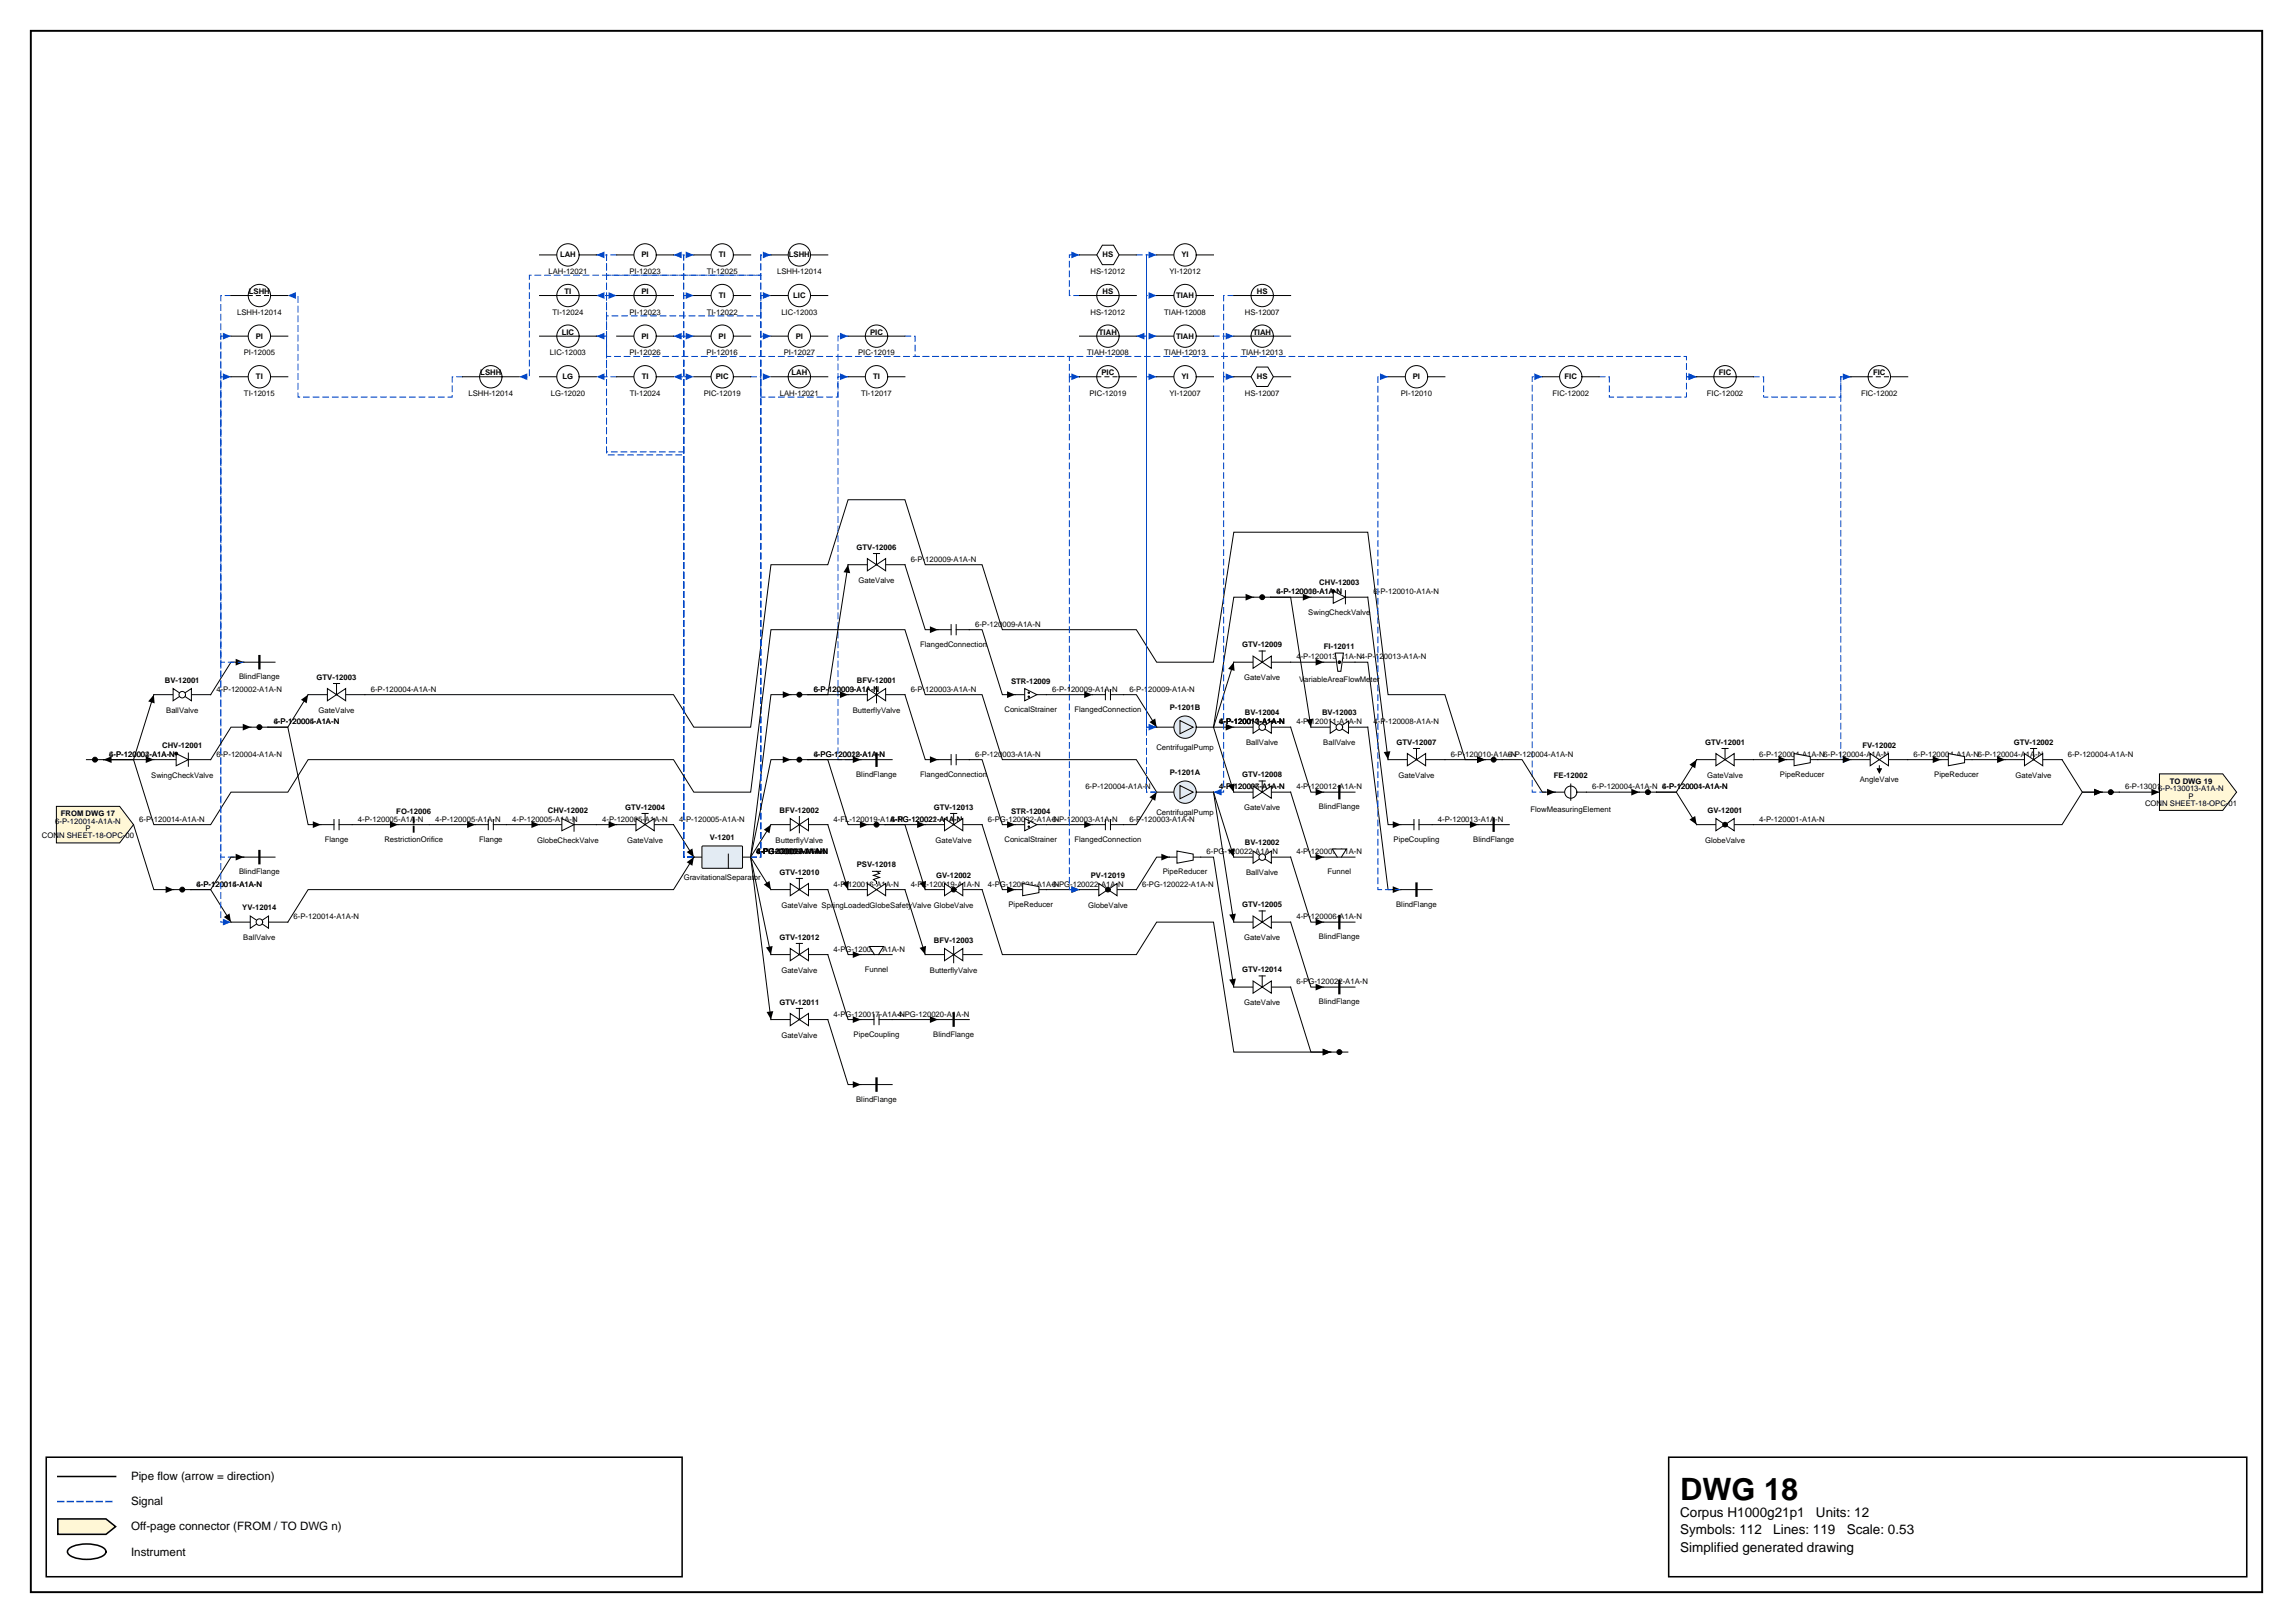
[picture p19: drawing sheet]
<svg xmlns="http://www.w3.org/2000/svg" width="420mm" height="297mm" viewBox="0 0 420 297" stroke-linecap="round" stroke-linejoin="round" font-family="sans-serif">
<defs><g id="words">
<text font-size="5.6" x="307.6" y="274.5">DWG 18</text>
<g font-size="2.5">
<text x="307.6" y="277.6">Corpus H1000g21p1</text>
<text x="307.6" y="280.8">Symbols: 112</text>
<text x="324.6" y="280.8">Lines: 119</text>
<text x="332.5" y="277.6">Units: 12</text>
<text x="338.1" y="280.8">Scale: 0.53</text>
<text x="307.6" y="284">Simplified generated drawing</text>
</g>
<g font-size="2.1">
<text x="24" y="270.9">Pipe flow (arrow = direction)</text>
<text x="24" y="275.5">Signal</text>
<text x="24" y="280.1">Off-page connector (FROM / TO DWG n)</text>
<text x="24" y="284.7">Instrument</text>
</g>
<g font-size="1.4">
<text x="102.5" y="47.1">LAH</text>
<text x="117.4" y="47.1">PI</text>
<text x="131.6" y="47.1">TI</text>
<text x="144.4" y="47.1">LSHH</text>
<text x="201.9" y="47.1">HS</text>
<text x="216.3" y="47.1">YI</text>
<text x="45.6" y="53.8">LSHH</text>
<text x="100.4" y="50.2">LAH-12021</text>
<text x="103.4" y="53.8">TI</text>
<text x="115.2" y="50.2">PI-12023</text>
<text x="117.4" y="53.8">PI</text>
<text x="129.4" y="50.2">TI-12025</text>
<text x="142.3" y="50.2">LSHH-12014</text>
<text x="199.7" y="50.2">HS-12012</text>
<text x="201.9" y="53.8">HS</text>
<text x="214.1" y="50.2">YI-12012</text>
<text x="230.1" y="53.8">HS</text>
<text x="43.4" y="57.6">LSHH-12014</text>
<text x="101.2" y="57.6">TI-12024</text>
<text x="115.2" y="57.6">PI-12023</text>
<text x="129.4" y="57.6">TI-12022</text>
<text x="131.6" y="54.5">TI</text>
<text x="143.1" y="57.6">LIC-12003</text>
<text x="145.2" y="54.5">LIC</text>
<text x="199.7" y="57.6">HS-12012</text>
<text x="213.2" y="57.6">TIAH-12008</text>
<text x="215.3" y="54.5">TIAH</text>
<text x="227.9" y="57.6">HS-12007</text>
<text x="44.6" y="65">PI-12005</text>
<text x="46.8" y="62">PI</text>
<text x="100.7" y="65">LIC-12003</text>
<text x="102.8" y="61.2">LIC</text>
<text x="115.2" y="65">PI-12026</text>
<text x="117.4" y="62">PI</text>
<text x="129.4" y="65">PI-12016</text>
<text x="131.6" y="62">PI</text>
<text x="143.5" y="65">PI-12027</text>
<text x="145.7" y="62">PI</text>
<text x="157.1" y="65">PIC-12019</text>
<text x="159.3" y="61.2">PIC</text>
<text x="199" y="65">TIAH-12008</text>
<text x="201.2" y="61.2">TIAH</text>
<text x="213.2" y="65">TIAH-12013</text>
<text x="215.3" y="62">TIAH</text>
<text x="227.3" y="65">TIAH-12013</text>
<text x="229.4" y="61.2">TIAH</text>
<text x="46.9" y="69.4">TI</text>
<text x="87.9" y="68.7">LSHH</text>
<text x="103" y="69.4">LG</text>
<text x="117.5" y="69.4">TI</text>
<text x="131" y="69.4">PIC</text>
<text x="144.9" y="68.7">LAH</text>
<text x="159.8" y="69.4">TI</text>
<text x="201.7" y="68.7">PIC</text>
<text x="216.3" y="69.4">YI</text>
<text x="230.1" y="69.4">HS</text>
<text x="258.7" y="69.4">PI</text>
<text x="286.4" y="69.4">FIC</text>
<text x="314.7" y="68.7">FIC</text>
<text x="342.9" y="68.7">FIC</text>
<text x="44.7" y="72.5">TI-12015</text>
<text x="85.8" y="72.5">LSHH-12014</text>
<text x="100.8" y="72.5">LG-12020</text>
<text x="115.3" y="72.5">TI-12024</text>
<text x="128.9" y="72.5">PIC-12019</text>
<text x="142.8" y="72.5">LAH-12021</text>
<text x="157.6" y="72.5">TI-12017</text>
<text x="199.5" y="72.5">PIC-12019</text>
<text x="214.1" y="72.5">YI-12007</text>
<text x="227.9" y="72.5">HS-12007</text>
<text x="256.5" y="72.5">PI-12010</text>
<text x="284.2" y="72.5">FIC-12002</text>
<text x="312.5" y="72.5">FIC-12002</text>
<text x="340.7" y="72.5">FIC-12002</text>
<text x="156.8" y="100.6">GTV-12006</text>
<text x="157.2" y="106.6">GateValve</text>
<text x="166.7" y="102.8">6-P-120009-A1A-N</text>
<text x="241.5" y="107.1">CHV-12003</text>
<text x="233.7" y="108.8">6-P-120010-A1A-N</text>
<text x="233.7" y="108.8">4-P-120008-A1A-N</text>
<text x="239.5" y="112.6">SwingCheckValve</text>
<text x="251.5" y="108.8">6-P-120010-A1A-N</text>
<text x="168.5" y="118.4">FlangedConnection</text>
<text x="178.5" y="114.7">6-P-120009-A1A-N</text>
<text x="227.4" y="118.4">GTV-12009</text>
<text x="242.4" y="118.8">FI-12011</text>
<text x="30.2" y="124.9">BV-12001</text>
<text x="43.8" y="124.3">BlindFlange</text>
<text x="58" y="124.4">GTV-12003</text>
<text x="156.9" y="124.9">BFV-12001</text>
<text x="185.1" y="125.1">STR-12009</text>
<text x="227.8" y="124.5">GateValve</text>
<text x="237.3" y="120.7">4-P-120013-A1A-N4-P-120013-A1A-N</text>
<text x="237.8" y="124.9">VariableAreaFlowMeter</text>
<text x="30.4" y="130.4">BallValve</text>
<text x="39.6" y="126.6">4-P-120002-A1A-N</text>
<text x="58.3" y="130.4">GateValve</text>
<text x="67.9" y="126.6">6-P-120004-A1A-N</text>
<text x="149" y="126.6">6-P-120003-A1A-N</text>
<text x="149" y="126.6">6-P-120009-A1A-N</text>
<text x="156.1" y="130.4">ButterflyValve</text>
<text x="166.7" y="126.6">6-P-120003-A1A-N</text>
<text x="183.9" y="130.2">ConicalStrainer</text>
<text x="192.6" y="126.6">6-P-120009-A1A-N</text>
<text x="196.7" y="130.2">FlangedConnection</text>
<text x="206.8" y="126.6">6-P-120009-A1A-N</text>
<text x="214.2" y="130">P-1201B</text>
<text x="227.9" y="130.9">BV-12004</text>
<text x="242" y="130.9">BV-12003</text>
<text x="29.7" y="136.8">CHV-12001</text>
<text x="50.1" y="132.6">6-P-120004-A1A-N</text>
<text x="50.1" y="132.6">4-P-120005-A1A-N</text>
<text x="211.7" y="137.3">CentrifugalPump</text>
<text x="223.2" y="132.6">4-P-120011-A1A-N</text>
<text x="223.2" y="132.6">4-P-120012-A1A-N</text>
<text x="223.2" y="132.6">4-P-120013-A1A-N</text>
<text x="223.2" y="132.6">6-P-120010-A1A-N</text>
<text x="228.1" y="136.4">BallValve</text>
<text x="237.3" y="132.6">4-P-120011-A1A-N</text>
<text x="242.3" y="136.4">BallValve</text>
<text x="251.5" y="132.6">4-P-120008-A1A-N</text>
<text x="255.7" y="136.3">GTV-12007</text>
<text x="312.2" y="136.3">GTV-12001</text>
<text x="341" y="136.8">FV-12002</text>
<text x="368.7" y="136.3">GTV-12002</text>
<text x="20" y="138.5">4-P-120002-A1A-N</text>
<text x="20" y="138.5">6-P-120004-A1A-N</text>
<text x="27.7" y="142.3">SwingCheckValve</text>
<text x="39.6" y="138.5">6-P-120004-A1A-N</text>
<text x="149" y="138.5">4-PG-120018-A1A-N</text>
<text x="149" y="138.5">6-PG-120022-A1A-N</text>
<text x="156.7" y="142.1">BlindFlange</text>
<text x="168.5" y="142.1">FlangedConnection</text>
<text x="178.5" y="138.5">6-P-120003-A1A-N</text>
<text x="214.2" y="141.8">P-1201A</text>
<text x="227.4" y="142.2">GTV-12008</text>
<text x="256" y="142.3">GateValve</text>
<text x="265.6" y="138.5">6-P-120010-A1A-N</text>
<text x="276.1" y="138.5">6-P-120004-A1A-N</text>
<text x="284.5" y="142.4">FE-12002</text>
<text x="312.5" y="142.3">GateValve</text>
<text x="322.1" y="138.5">6-P-120004-A1A-N6-P-120004-A1A-N</text>
<text x="325.9" y="142.1">PipeReducer</text>
<text x="340.5" y="143.1">AngleValve</text>
<text x="350.3" y="138.5">6-P-120004-A1A-N6-P-120004-A1A-N</text>
<text x="354.1" y="142.1">PipeReducer</text>
<text x="369" y="142.3">GateValve</text>
<text x="378.6" y="138.5">6-P-120004-A1A-N</text>
<text x="397.3" y="143.5">TO DWG 19</text>
<text x="11.1" y="149.4">FROM DWG 17</text>
<text x="72.6" y="148.9">FO-12006</text>
<text x="100.3" y="148.7">CHV-12002</text>
<text x="114.5" y="148.2">GTV-12004</text>
<text x="142.7" y="148.7">BFV-12002</text>
<text x="170.9" y="148.2">GTV-12013</text>
<text x="185.1" y="148.9">STR-12004</text>
<text x="198.7" y="144.4">6-P-120004-A1A-N</text>
<text x="211.7" y="149.2">CentrifugalPump</text>
<text x="223.2" y="144.4">4-P-120006-A1A-N</text>
<text x="223.2" y="144.4">4-P-120007-A1A-N</text>
<text x="227.8" y="148.3">GateValve</text>
<text x="237.3" y="144.4">4-P-120012-A1A-N</text>
<text x="241.5" y="148.1">BlindFlange</text>
<text x="280.2" y="148.6">FlowMeasuringElement</text>
<text x="291.5" y="144.4">6-P-120004-A1A-N 6-P-120004-A1A-N</text>
<text x="304.3" y="144.4">4-P-120001-A1A-N</text>
<text x="312.6" y="148.7">GV-12001</text>
<text x="389.1" y="144.4">6-P-130013-A1A-N</text>
<text x="392.7" y="147.5">CONN SHEET-18-OPC-01</text>
<text x="395.1" y="144.8">6-P-130013-A1A-N</text>
<text x="400.7" y="146.1">P</text>
<text x="7.7" y="153.4">CONN SHEET-18-OPC-00</text>
<text x="10.1" y="150.7">6-P-120014-A1A-N</text>
<text x="15.6" y="152.1">P</text>
<text x="25.5" y="150.4">6-P-120014-A1A-N</text>
<text x="59.5" y="154">Flange</text>
<text x="65.5" y="150.4">4-P-120005-A1A-N</text>
<text x="70.4" y="154">RestrictionOrifice</text>
<text x="79.7" y="150.4">4-P-120005-A1A-N</text>
<text x="87.7" y="154">Flange</text>
<text x="93.8" y="150.4">4-P-120005-A1A-N</text>
<text x="98.3" y="154.2">GlobeCheckValve</text>
<text x="110.2" y="150.4">4-P-120005-A1A-N</text>
<text x="114.8" y="154.2">GateValve</text>
<text x="124.4" y="150.4">4-P-120005-A1A-N</text>
<text x="130" y="153.7">V-1201</text>
<text x="142" y="154.2">ButterflyValve</text>
<text x="152.6" y="150.4">4-FL-120019-A1A-N</text>
<text x="163.1" y="150.4">6-PG-120022-A1A-N</text>
<text x="163.1" y="150.4">4-PG-120021-A1A-N</text>
<text x="171.3" y="154.2">GateValve</text>
<text x="180.9" y="150.4">6-PG-120022-A1A-N</text>
<text x="183.9" y="154">ConicalStrainer</text>
<text x="192.6" y="150.4">6-P-120003-A1A-N</text>
<text x="196.7" y="154">FlangedConnection</text>
<text x="206.8" y="150.4">6-P-120003-A1A-N</text>
<text x="227.9" y="154.7">BV-12002</text>
<text x="255.1" y="154">PipeCoupling</text>
<text x="263.3" y="150.4">4-P-120013-A1A-N</text>
<text x="269.7" y="154">BlindFlange</text>
<text x="312.2" y="154.2">GlobeValve</text>
<text x="322.1" y="150.4">4-P-120001-A1A-N</text>
<text x="43.8" y="160">BlindFlange</text>
<text x="125.2" y="161.1">GravitationalSeparator</text>
<text x="138.5" y="156.3">4-PG-120017-A1A-N</text>
<text x="138.5" y="156.3">6-P-120003-A1A-N</text>
<text x="138.5" y="156.3">4-FL-120019-A1A-N</text>
<text x="138.5" y="156.3">4-P-120016-A1A-N</text>
<text x="138.5" y="156.3">4-PG-120020-A1A-N</text>
<text x="138.5" y="156.3">6-PG-120022-A1A-N</text>
<text x="142.7" y="160.1">GTV-12010</text>
<text x="156.9" y="158.8">PSV-12018</text>
<text x="171.4" y="160.6">GV-12002</text>
<text x="199.7" y="160.6">PV-12019</text>
<text x="212.9" y="160">PipeReducer</text>
<text x="220.9" y="156.3">6-PG-120022-A1A-N</text>
<text x="228.1" y="160.2">BallValve</text>
<text x="237.3" y="156.3">4-P-120007-A1A-N</text>
<text x="243.1" y="160">Funnel</text>
<text x="36" y="162.3">4-P-120015-A1A-N</text>
<text x="36" y="162.3">6-P-120014-A1A-N</text>
<text x="44.4" y="166.6">YV-12014</text>
<text x="143.1" y="166.1">GateValve SpringLoadedGlobeSafetyValve GlobeValve</text>
<text x="152.6" y="162.3">4-P-120016-A1A-N</text>
<text x="166.7" y="162.3">4-FL-120019-A1A-N</text>
<text x="180.9" y="162.3">4-PG-120021-A1A-N</text>
<text x="184.6" y="165.9">PipeReducer</text>
<text x="192.6" y="162.3">6-PG-120022-A1A-N</text>
<text x="199.2" y="166.1">GlobeValve</text>
<text x="209.1" y="162.3">6-PG-120022-A1A-N</text>
<text x="227.4" y="166">GTV-12005</text>
<text x="255.6" y="165.9">BlindFlange</text>
<text x="44.5" y="172.1">BallValve</text>
<text x="53.8" y="168.2">6-P-120014-A1A-N</text>
<text x="142.7" y="172">GTV-12012</text>
<text x="171" y="172.5">BFV-12003</text>
<text x="227.8" y="172.1">GateValve</text>
<text x="237.3" y="168.2">4-P-120006-A1A-N</text>
<text x="241.5" y="171.9">BlindFlange</text>
<text x="143.1" y="178">GateValve</text>
<text x="152.6" y="174.2">4-PG-120020-A1A-N</text>
<text x="158.3" y="177.8">Funnel</text>
<text x="170.2" y="178">ButterflyValve</text>
<text x="227.4" y="177.9">GTV-12014</text>
<text x="142.7" y="183.8">GTV-12011</text>
<text x="227.8" y="184">GateValve</text>
<text x="237.3" y="180.1">6-PG-120022-A1A-N</text>
<text x="241.5" y="183.8">BlindFlange</text>
<text x="143.1" y="189.9">GateValve</text>
<text x="152.6" y="186.1">4-PG-120017-A1A-N</text>
<text x="156.3" y="189.7">PipeCoupling</text>
<text x="164.4" y="186.1">4-PG-120020-A1A-N</text>
<text x="170.9" y="189.7">BlindFlange</text>
<text x="156.7" y="201.6">BlindFlange</text>
</g>
</g></defs>
<path d="M5.6 5.6h408.6v285.8h-408.6z" fill="none" stroke="#000" stroke-width=".35"/>
<path d="M8.5 266.7h116.4v21.9h-116.4zM10.6 270.2h10.6M305.5 266.7h105.8v21.9h-105.8z" fill="none" stroke="#000" stroke-width=".28"/>
<path d="M10.6 274.8h10.6" fill="none" stroke="#0046c8" stroke-width=".28" stroke-dasharray="1.1 .7"/>
<path d="M10.6 278h8.8l1.8 1.4-1.8 1.4h-8.8z" fill="#fff7d6" stroke="#000" stroke-width=".28"/>
<path d="M12.7 283.4a6.7 6.7 0 0 1 6.3 0 .72 .72 0 0 1 0 1.2 6.7 6.7 0 0 1-6.3 0 .72 .72 0 0 1 0-1.2z" fill="none" stroke="#000" stroke-width=".28"/>
<path d="M338.9 69h-1.9v70h1.9" fill="none" stroke="#0046c8" stroke-width=".18" stroke-dasharray="1.1 .7"/>
<path d="M337.4 138.4l1.5 .6-1.5 .6z" fill="#0046c8"/>
<path d="M28.2 127.1l-3.8 11.9h-5.5h9.3M56.4 127.1l-3.7 6h-3.6h3.6l3.7 17.8h2.4M248.1 121.2h2.3l3.7 29.7h2.4M219.8 156.9h2.4l3.7 23.8M262.2 150.9h8.4" fill="none" stroke="#000" stroke-width=".18"/>
<path d="M28.2 127.1l.1 1.6-1.2-.3zM26.7 138.4l1.5 .6-1.5 .6zM55.1 128.1l1.3-1-.3 1.6zM57.3 150.3l1.5 .6-1.5 .6zM255 150.3l1.5 .6-1.5 .6zM269.1 150.3l1.5 .6-1.5 .6zM225 179.3l1.3-.2-.4 1.6z" fill="#000"/>
<path d="M211.8 133.1h-1.9v-71.6h1.9" fill="none" stroke="#0046c8" stroke-width=".18" stroke-dasharray="1.1 .7"/>
<path d="M210.3 60.9l1.5 .6-1.5 .6z" fill="#0046c8"/>
<path d="M211.8 133.1h-1.9v-86.4h1.9" fill="none" stroke="#0046c8" stroke-width=".18" stroke-dasharray="1.1 .7"/>
<path d="M210.3 46l1.5 .7-1.5 .6z" fill="#0046c8"/>
<path d="M229.5 109.3h-3.6l-3.7 23.8M222.2 133.1h3.7M222.2 133.1l3.7 11.9M225.9 121.2l-3.7 11.9M78.6 150.9h8.4" fill="none" stroke="#000" stroke-width=".18"/>
<path d="M228 108.7l1.5 .6-1.5 .6zM224.4 132.5l1.5 .6-1.5 .6zM225.9 121.2l.1 1.6-1.1-.4zM85.5 150.3l1.5 .6-1.5 .6zM224.9 143.7l1.1-.3-.1 1.6z" fill="#000"/>
<path d="M222.2 61.5h3.7" fill="none" stroke="#0046c8" stroke-width=".18" stroke-dasharray="1.1 .7"/>
<path d="M224.4 60.9l1.5 .6-1.5 .6z" fill="#0046c8"/>
<path d="M250.4 109.3l3.7 29.7M66.8 127.1h56.5l3.7 6h10.4l3.7-29.7h10.5l3.7-11.9h10.4l3.7 11.9h10.4l3.7 11.8h24.5l3.8 6h10.4l3.7-23.8h24.5l3.7 29.7h10.4l3.8 11.9h3.6M361.1 139h6M109.2 150.9h3.7M179.8 150.9l3.7 11.9h2.4M191.6 162.8h6M151.6 186.6l3.7 11.9h2.3" fill="none" stroke="#000" stroke-width=".18"/>
<path d="M253.3 137.6l1.3-.1-.5 1.5zM270.4 138.4l1.5 .6-1.5 .6zM365.6 138.4l1.5 .6-1.5 .6zM111.4 150.3l1.5 .6-1.5 .6zM184.4 162.2l1.5 .6-1.5 .6zM196.2 162.2l1.4 .6-1.4 .6zM156.1 197.9l1.5 .6-1.5 .6z" fill="#000"/>
<path d="M284.7 145h-4.2v-76h1.9" fill="none" stroke="#0046c8" stroke-width=".18" stroke-dasharray="1.1 .7"/>
<path d="M280.9 68.3l1.5 .7-1.5 .6z" fill="#0046c8"/>
<path d="M44.6 121.2h-2.3l-3.7 5.9M290.4 145h9.7" fill="none" stroke="#000" stroke-width=".18"/>
<path d="M43.1 120.6l1.5 .6-1.5 .6zM298.7 144.4l1.4 .6-1.4 .6z" fill="#000"/>
<path d="M157.6 139h-4.2v-70h1.9" fill="none" stroke="#0046c8" stroke-width=".18" stroke-dasharray="1.1 .7"/>
<path d="M153.8 68.3l1.5 .7-1.5 .6z" fill="#0046c8"/>
<path d="M205.7 127.1h2.3l3.8 6" fill="none" stroke="#000" stroke-width=".18"/>
<path d="M210.5 132.2l1-.7 .3 1.6z" fill="#000"/>
<path d="M137.4 69h1.9v3.7h14.1v-11.2h1.9" fill="none" stroke="#0046c8" stroke-width=".18" stroke-dasharray="1.1 .7"/>
<path d="M153.8 60.9l1.5 .6-1.5 .6z" fill="#0046c8"/>
<path d="M165.7 127.1l3.7 11.9h2.3M250.4 133.1l3.7 29.7h2.4M321 139h6.1M191.6 150.9h8.4" fill="none" stroke="#000" stroke-width=".18"/>
<path d="M170.3 138.4l1.4 .6-1.4 .6zM325.6 138.4l1.5 .6-1.5 .6zM198.5 150.3l1.5 .6-1.5 .6zM255 162.2l1.5 .6-1.5 .6z" fill="#000"/>
<path d="M165.7 61.5h1.8v3.7h28.3v3.8h1.8" fill="none" stroke="#0046c8" stroke-width=".18" stroke-dasharray="1.1 .7"/>
<path d="M196.2 68.3l1.4 .7-1.4 .6z" fill="#0046c8"/>
<path d="M197.6 69h-1.8v93.8h1.8" fill="none" stroke="#0046c8" stroke-width=".18" stroke-dasharray="1.1 .7"/>
<path d="M196.2 162.2l1.4 .6-1.4 .6z" fill="#0046c8"/>
<path d="M169.4 150.9h-7.4h3.7l3.7 11.9" fill="none" stroke="#000" stroke-width=".18"/>
<path d="M167.9 150.3l1.5 .6-1.5 .6zM168.4 161.6l1.1-.4-.1 1.6z" fill="#000"/>
<path d="M211.8 54.1h-1.9v7.4h-1.9" fill="none" stroke="#0046c8" stroke-width=".18" stroke-dasharray="1.1 .7"/>
<path d="M208 61.5l1.5-.6v1.2z" fill="#0046c8"/>
<path d="M155.3 103.4l-3.7 23.7h-3.7h7.4M211.8 145l-3.8 5.9h-2.3M384.9 145h-3.7l-3.7 5.9h-56.5" fill="none" stroke="#000" stroke-width=".18"/>
<path d="M155.3 103.4l.4 1.5-1.3-.2zM153.8 126.5l1.5 .6-1.5 .7zM210.5 145.9l1.3-.9-.3 1.6zM383.4 144.4l1.5 .6-1.5 .6z" fill="#000"/>
<path d="M44.6 156.9h-4.2v-87.9h1.9" fill="none" stroke="#0046c8" stroke-width=".18" stroke-dasharray="1.1 .7"/>
<path d="M40.8 68.3l1.5 .7-1.5 .6z" fill="#0046c8"/>
<path d="M349.3 139h6M123.3 150.9l3.7 6M137.4 156.9l3.7 29.7M151.6 150.9l3.7 11.9" fill="none" stroke="#000" stroke-width=".18"/>
<path d="M353.9 138.4l1.4 .6-1.4 .6zM125.7 155.9l1.1-.6 .2 1.6zM154.2 161.6l1.2-.4-.1 1.6zM140.3 185.2l1.3-.1-.5 1.5z" fill="#000"/>
<path d="M127 156.9h-1.8v-87.9h1.8" fill="none" stroke="#0046c8" stroke-width=".18" stroke-dasharray="1.1 .7"/>
<path d="M125.5 68.3l1.5 .7-1.5 .6z" fill="#0046c8"/>
<path d="M144.8 127.1h-3.7l-3.7 29.8" fill="none" stroke="#000" stroke-width=".18"/>
<path d="M143.3 126.5l1.5 .6-1.5 .7z" fill="#000"/>
<path d="M127 156.9h-1.8v-95.4h1.8" fill="none" stroke="#0046c8" stroke-width=".18" stroke-dasharray="1.1 .7"/>
<path d="M125.5 60.9l1.5 .6-1.5 .6z" fill="#0046c8"/>
<path d="M127 156.9h-1.8v-102.8h1.8" fill="none" stroke="#0046c8" stroke-width=".18" stroke-dasharray="1.1 .7"/>
<path d="M125.5 53.5l1.5 .6-1.5 .6z" fill="#0046c8"/>
<path d="M141.1 150.9l-3.7 6" fill="none" stroke="#000" stroke-width=".18"/>
<path d="M139.8 151.9l1.3-1-.2 1.6z" fill="#000"/>
<path d="M127 156.9h-1.8v-110.2h1.8" fill="none" stroke="#0046c8" stroke-width=".18" stroke-dasharray="1.1 .7"/>
<path d="M125.5 46l1.5 .7-1.5 .6z" fill="#0046c8"/>
<path d="M127 156.9h-1.8v-87.9h-1.9" fill="none" stroke="#0046c8" stroke-width=".18" stroke-dasharray="1.1 .7"/>
<path d="M123.3 69l1.5-.7v1.3z" fill="#0046c8"/>
<path d="M127 156.9h-1.8v-95.4h-1.9" fill="none" stroke="#0046c8" stroke-width=".18" stroke-dasharray="1.1 .7"/>
<path d="M123.3 61.5l1.5-.6v1.2z" fill="#0046c8"/>
<path d="M137.4 156.9l3.7 5.9" fill="none" stroke="#000" stroke-width=".18"/>
<path d="M139.8 161.9l1.1-.7 .2 1.6z" fill="#000"/>
<path d="M127 156.9h-1.8v-110.2h-1.9" fill="none" stroke="#0046c8" stroke-width=".18" stroke-dasharray="1.1 .7"/>
<path d="M123.3 46.7l1.5-.7v1.3z" fill="#0046c8"/>
<path d="M137.4 156.9l3.7 17.8" fill="none" stroke="#000" stroke-width=".18"/>
<path d="M140.2 173.4l1.2-.3-.3 1.6z" fill="#000"/>
<path d="M137.4 156.9h1.9v-95.4h1.8" fill="none" stroke="#0046c8" stroke-width=".18" stroke-dasharray="1.1 .7"/>
<path d="M139.7 60.9l1.4 .6-1.4 .6z" fill="#0046c8"/>
<path d="M137.4 156.9h1.9v-102.8h1.8" fill="none" stroke="#0046c8" stroke-width=".18" stroke-dasharray="1.1 .7"/>
<path d="M139.7 53.5l1.4 .6-1.4 .6z" fill="#0046c8"/>
<path d="M137.4 156.9h1.9v-110.2h1.8" fill="none" stroke="#0046c8" stroke-width=".18" stroke-dasharray="1.1 .7"/>
<path d="M139.7 46l1.4 .7-1.4 .6z" fill="#0046c8"/>
<path d="M127 156.9h-1.8v-74.2h-14.2v-13.7h-1.8" fill="none" stroke="#0046c8" stroke-width=".18" stroke-dasharray="1.1 .7"/>
<path d="M109.2 69l1.5-.7v1.3z" fill="#0046c8"/>
<path d="M144.8 139h-3.7l-3.7 17.9" fill="none" stroke="#000" stroke-width=".18"/>
<path d="M143.3 138.4l1.5 .6-1.5 .6z" fill="#000"/>
<path d="M127 156.9h-1.8v-73.6h-14.2v-36.6h-1.8" fill="none" stroke="#0046c8" stroke-width=".18" stroke-dasharray="1.1 .7"/>
<path d="M109.2 46.7l1.5-.7v1.3z" fill="#0046c8"/>
<path d="M112.9 69h-1.9v-14.9h-1.8" fill="none" stroke="#0046c8" stroke-width=".18" stroke-dasharray="1.1 .7"/>
<path d="M109.2 54.1l1.5-.6v1.2z" fill="#0046c8"/>
<path d="M236.3 133.1l3.7 11.9h2.3M127 156.9l-3.7 5.9h-66.9l-3.7 6M236.3 145l3.7 11.9h2.3" fill="none" stroke="#000" stroke-width=".18"/>
<path d="M125.7 157.8l1.3-.9-.2 1.6zM240.9 144.4l1.4 .6-1.4 .6zM240.9 156.3l1.4 .6-1.4 .6z" fill="#000"/>
<path d="M197.6 54.1h-1.8v-7.4h1.8" fill="none" stroke="#0046c8" stroke-width=".18" stroke-dasharray="1.1 .7"/>
<path d="M196.2 46l1.4 .7-1.4 .6z" fill="#0046c8"/>
<path d="M292.8 69h1.8v3.7h14.2v-3.7h1.8" fill="none" stroke="#0046c8" stroke-width=".18" stroke-dasharray="1.1 .7"/>
<path d="M309.1 68.3l1.5 .7-1.5 .6z" fill="#0046c8"/>
<path d="M151.6 162.8l3.7 11.9h2.3" fill="none" stroke="#000" stroke-width=".18"/>
<path d="M156.1 174.1l1.5 .6-1.5 .6z" fill="#000"/>
<path d="M208 46.7h1.9v86.4h1.9" fill="none" stroke="#0046c8" stroke-width=".18" stroke-dasharray="1.1 .7"/>
<path d="M210.3 132.5l1.5 .6-1.5 .6z" fill="#0046c8"/>
<path d="M24.4 150.9l3.8 11.9h3.6" fill="none" stroke="#000" stroke-width=".18"/>
<path d="M30.3 162.2l1.5 .6-1.5 .6z" fill="#000"/>
<path d="M84.7 69h-1.9v3.7h-28.2v-18.6h-1.9" fill="none" stroke="#0046c8" stroke-width=".18" stroke-dasharray="1.1 .7"/>
<path d="M52.7 54.1l1.5-.6v1.2z" fill="#0046c8"/>
<path d="M165.7 103.4l3.7 11.8h2.3M18.9 139h5.5l3.8 11.9h10.4l3.7-5.9h10.4l3.7-6h66.9l3.7 6h10.4l3.7-29.8h24.6l3.7 11.9h10.4l3.7 11.9h24.5l3.8 6M377.5 139l3.7 6h3.7M44.6 156.9h-2.3l-3.7 5.9h-3.7h3.7l3.7 6" fill="none" stroke="#000" stroke-width=".18"/>
<path d="M170.3 114.6l1.4 .6-1.4 .7zM18.9 139l1.5-.6v1.2zM43.1 156.3l1.5 .6-1.5 .6zM383.4 144.4l1.5 .6-1.5 .6zM41 167.8l1-.6 .3 1.6z" fill="#000"/>
<path d="M211.8 145h-1.9v-76h1.9" fill="none" stroke="#0046c8" stroke-width=".18" stroke-dasharray="1.1 .7"/>
<path d="M210.3 68.3l1.5 .7-1.5 .6z" fill="#0046c8"/>
<path d="M211.8 145h-1.9v-90.9h1.9" fill="none" stroke="#0046c8" stroke-width=".18" stroke-dasharray="1.1 .7"/>
<path d="M210.3 53.5l1.5 .6-1.5 .6z" fill="#0046c8"/>
<path d="M214.1 156.9h-2.3l-3.8 5.9M225.9 156.9l-3.7-11.9 3.7 23.8" fill="none" stroke="#000" stroke-width=".18"/>
<path d="M212.6 156.3l1.5 .6-1.5 .6zM224.9 155.6l1.1-.3-.1 1.6zM225 167.4l1.3-.2-.4 1.6z" fill="#000"/>
<path d="M112.9 46.7h-1.9v7.4h1.9" fill="none" stroke="#0046c8" stroke-width=".18" stroke-dasharray="1.1 .7"/>
<path d="M111.4 53.5l1.5 .6-1.5 .6z" fill="#0046c8"/>
<path d="M236.3 168.8l3.7 11.9h2.3" fill="none" stroke="#000" stroke-width=".18"/>
<path d="M240.9 180l1.4 .7-1.4 .6z" fill="#000"/>
<path d="M225.9 69h-1.9v76h-1.8" fill="none" stroke="#0046c8" stroke-width=".18" stroke-dasharray="1.1 .7"/>
<path d="M222.2 145l1.5-.6v1.2z" fill="#0046c8"/>
<path d="M332.8 139h6.1M236.3 156.9l3.7 11.9h2.3M151.6 174.7l3.7 11.9h2.3M236.3 180.7l3.7 11.8h3.6" fill="none" stroke="#000" stroke-width=".18"/>
<path d="M337.4 138.4l1.5 .6-1.5 .6zM240.9 168.1l1.4 .7-1.4 .6zM156.1 186l1.5 .6-1.5 .6zM242.2 191.9l1.4 .6-1.4 .7z" fill="#000"/>
<path d="M44.6 121.2h-4.2v-59.7h1.9" fill="none" stroke="#0046c8" stroke-width=".18" stroke-dasharray="1.1 .7"/>
<path d="M40.8 60.9l1.5 .6-1.5 .6z" fill="#0046c8"/>
<path d="M177.5 115.2h2.3l3.7 11.9h2.4M165.7 162.8l3.7 11.9" fill="none" stroke="#000" stroke-width=".18"/>
<path d="M184.4 126.5l1.5 .6-1.5 .7zM168.4 173.5l1.1-.4-.1 1.6z" fill="#000"/>
<path d="M141.1 54.1h-1.8v3.7h-28.3v3.7h-1.8" fill="none" stroke="#0046c8" stroke-width=".18" stroke-dasharray="1.1 .7"/>
<path d="M109.2 61.5l1.5-.6v1.2z" fill="#0046c8"/>
<path d="M141.1 46.7h-1.8v3.7h-42.4v18.6h-1.8" fill="none" stroke="#0046c8" stroke-width=".18" stroke-dasharray="1.1 .7"/>
<path d="M95.1 69l1.4-.7v1.3z" fill="#0046c8"/>
<path d="M177.5 139h2.3l3.7 11.9h2.4M191.6 127.1h8.4M236.3 121.2h6M64.5 150.9h8.4M92.7 150.9h6.1M388 145h7.4M179.8 162.8l3.7 11.9h24.5l3.8-5.9h10.4l3.7 23.7h17.7M163.3 186.6h8.4" fill="none" stroke="#000" stroke-width=".18"/>
<path d="M198.5 126.5l1.5 .6-1.5 .7zM240.9 120.6l1.4 .6-1.4 .6zM71.4 150.3l1.5 .6-1.5 .6zM97.3 150.3l1.5 .6-1.5 .6zM184.4 150.3l1.5 .6-1.5 .6zM393.9 144.4l1.5 .6-1.5 .6zM170.3 186l1.4 .6-1.4 .6zM242.2 191.9l1.4 .6-1.4 .7z" fill="#000"/>
<path d="M42.3 54.1h-1.9v114.7h1.9" fill="none" stroke="#0046c8" stroke-width=".18" stroke-dasharray="1.1 .7"/>
<path d="M40.8 168.1l1.5 .7-1.5 .6z" fill="#0046c8"/>
<path d="M240 109.3h-7.4h3.7l3.7 23.8M157.6 139h-9.7h3.7l3.7 11.9h3.6" fill="none" stroke="#000" stroke-width=".18"/>
<path d="M238.5 108.7l1.5 .6-1.5 .6zM156.1 138.4l1.5 .6-1.5 .6zM239.2 131.7l1.2-.2-.4 1.6zM157.4 150.3l1.5 .6-1.5 .6z" fill="#000"/>
<path d="M256.5 162.8h-4.2v-93.8h1.8" fill="none" stroke="#0046c8" stroke-width=".18" stroke-dasharray="1.1 .7"/>
<path d="M252.6 68.3l1.5 .7-1.5 .6z" fill="#0046c8"/>
<path d="M264.5 139h7.4" fill="none" stroke="#000" stroke-width=".18"/>
<path d="M270.4 138.4l1.5 .6-1.5 .6z" fill="#000"/>
<path d="M109.2 61.5h1.8v3.7h197.8v3.8h1.8" fill="none" stroke="#0046c8" stroke-width=".18" stroke-dasharray="1.1 .7"/>
<path d="M309.1 68.3l1.5 .7-1.5 .6z" fill="#0046c8"/>
<path d="M45.9 133.1h-3.6l-3.7 5.9M310.6 139l-3.7 6h-3.6h3.6l3.7 5.9" fill="none" stroke="#000" stroke-width=".18"/>
<path d="M44.4 132.5l1.5 .6-1.5 .6zM309.3 140l1.3-1-.2 1.6zM309.3 150l1.1-.7 .2 1.6z" fill="#000"/>
<path d="M321 69h1.9v3.7h14.1v-3.7h1.9" fill="none" stroke="#0046c8" stroke-width=".18" stroke-dasharray="1.1 .7"/>
<path d="M337.4 68.3l1.5 .7-1.5 .6z" fill="#0046c8"/>
<path d="M275 139h3.7l3.7 6h2.3" fill="none" stroke="#000" stroke-width=".18"/>
<path d="M283.2 144.4l1.5 .6-1.5 .6z" fill="#000"/>
<path d="M109.2 46.7h1.8v3.7h28.3v18.6h1.8" fill="none" stroke="#0046c8" stroke-width=".18" stroke-dasharray="1.1 .7"/>
<path d="M139.7 68.3l1.4 .7-1.4 .6z" fill="#0046c8"/>
<path d="M225.9 54.1h-1.9v14.9h1.9" fill="none" stroke="#0046c8" stroke-width=".18" stroke-dasharray="1.1 .7"/>
<path d="M224.4 68.3l1.5 .7-1.5 .6z" fill="#0046c8"/>
<path d="M338.9 69h3.1M346.1 69h3.2M270.6 150.9h5.7" fill="none" stroke="#000" stroke-width=".18"/>
<path d="M273.5 149.8v2.2" fill="none" stroke="#000" stroke-width=".42"/>
<circle cx="344.1" cy="69" r="2.04" fill="#fff" stroke="#000" stroke-width=".18"/>
<path d="M342 69h.8M343.5 69h.8M345 69h.7M242.3 121.2h2.2M246 121.2h2.1M256.5 150.9h2.4M258.9 150v1.9M259.8 150.9h2.4M259.8 150v1.9" fill="none" stroke="#000" stroke-width=".18"/>
<path d="M244.5 119.5h1.5l-.5 3.4h-.6z" fill="#fff" stroke="#000" stroke-width=".18"/>
<g fill="#000" stroke="#000" stroke-width=".18">
<circle cx="17.4" cy="139" r=".45"/>
<circle cx="245.2" cy="121.2" r=".24"/>
</g>
<path d="M15.8 139h3.1M214.1 156.9h1.4M218.5 156.9h1.3" fill="none" stroke="#000" stroke-width=".18"/>
<path d="M215.5 155.8l3 .5v1.1l-3 .6z" fill="#fff" stroke="#000" stroke-width=".18"/>
<path d="M211.8 69h3.1M219 69h3.2M45.9 133.1h3.2" fill="none" stroke="#000" stroke-width=".18"/>
<circle cx="47.5" cy="133.1" r=".45" fill="#000" stroke="#000" stroke-width=".18"/>
<circle cx="217" cy="69" r="2.04" fill="#fff" stroke="#000" stroke-width=".18"/>
<path d="M211.8 133.1h3.1M219 133.1h3.2" fill="none" stroke="#000" stroke-width=".18"/>
<circle cx="217" cy="133.1" r="2.04" fill="#e2ecf7" stroke="#000" stroke-width=".18"/>
<path d="M211.8 61.5h3.1M219 61.5h3.2M216 131.9l2.5 1.2-2.5 1.2zM72.9 150.9h5.7" fill="none" stroke="#000" stroke-width=".18"/>
<path d="M75.7 149.6v1M75.7 151.3v.9" fill="none" stroke="#000" stroke-width=".34"/>
<circle cx="217" cy="61.5" r="2.04" fill="#fff" stroke="#000" stroke-width=".18"/>
<path d="M42.3 69h3.1M49.5 69h3.2" fill="none" stroke="#000" stroke-width=".18"/>
<circle cx="47.5" cy="69" r="2.04" fill="#fff" stroke="#000" stroke-width=".18"/>
<path d="M141.1 186.6h3.6M148 186.6h3.6" fill="none" stroke="#000" stroke-width=".18"/>
<path d="M144.7 185.5l3.3 2.2v-2.2l-3.3 2.2z" fill="#fff" stroke="#000" stroke-width=".18"/>
<path d="M240 109.3h4.1M246.3 109.3h4.1M145.8 184.6h1.1M146.3 184.6v2" fill="none" stroke="#000" stroke-width=".18"/>
<path d="M244.1 108.2l2.2 1.1-2.2 1.1z" fill="#fff" stroke="#000" stroke-width=".18"/>
<path d="M246.3 108.1v2.4M355.3 139h1.4M359.7 139h1.4M171.7 186.6h5.8" fill="none" stroke="#000" stroke-width=".18"/>
<circle cx="244.1" cy="108.2" r=".26" fill="#000" stroke="#000" stroke-width=".18"/>
<path d="M174.6 185.5v2.2" fill="none" stroke="#000" stroke-width=".42"/>
<path d="M356.7 137.9l3 .6v1.1l-3 .5z" fill="#fff" stroke="#000" stroke-width=".18"/>
<path d="M56.4 127.1h3.5M63.3 127.1h3.5" fill="none" stroke="#000" stroke-width=".18"/>
<path d="M59.9 126l3.4 2.3v-2.3l-3.4 2.3z" fill="#fff" stroke="#000" stroke-width=".18"/>
<path d="M61.1 125.1h1.1M61.6 125.1v2M169.4 150.9h3.5M176.3 150.9h3.5" fill="none" stroke="#000" stroke-width=".18"/>
<path d="M172.9 149.8l3.4 2.2v-2.2l-3.4 2.2z" fill="#fff" stroke="#000" stroke-width=".18"/>
<path d="M174 148.9h1.2M174.6 148.9v2M185.9 162.8h1.3M190.2 162.8h1.4" fill="none" stroke="#000" stroke-width=".18"/>
<path d="M187.2 161.7l3 .6v1.1l-3 .5z" fill="#fff" stroke="#000" stroke-width=".18"/>
<path d="M98.8 150.9h4.1M105.1 150.9h4.1" fill="none" stroke="#000" stroke-width=".18"/>
<path d="M102.9 149.8l2.2 1.1-2.2 1.1z" fill="#fff" stroke="#000" stroke-width=".18"/>
<path d="M105.1 149.7v2.4M284.7 145h1.8M288.7 145h1.7" fill="none" stroke="#000" stroke-width=".18"/>
<circle cx="287.6" cy="145" r="1.11" fill="#fff" stroke="#000" stroke-width=".18"/>
<path d="M28.2 127.1h3.5M35 127.1h3.6M287.6 143.5v3" fill="none" stroke="#000" stroke-width=".18"/>
<g fill="#fff" stroke="#000" stroke-width=".18">
<path d="M31.7 126l3.3 2.3v-2.3l-3.3 2.3z"/>
<circle cx="33.4" cy="127.1" r=".59"/>
</g>
<path d="M157.6 139h5.7M157.6 174.7h2.5M160.8 174.7h2.5" fill="none" stroke="#000" stroke-width=".18"/>
<path d="M160.5 137.9v2.2" fill="none" stroke="#000" stroke-width=".42"/>
<path d="M159.2 173.2h2.6l-1 1.5h-.7z" fill="#fff" stroke="#000" stroke-width=".18"/>
<path d="M127 69h3.2M134.3 69h3.1M200 127.1h2.4M202.4 126.2v1.9M203.3 127.1h2.4M203.3 126.2v1.9" fill="none" stroke="#000" stroke-width=".18"/>
<circle cx="132.2" cy="69" r="2.04" fill="#fff" stroke="#000" stroke-width=".18"/>
<path d="M155.3 127.1h3.5M162.1 127.1h3.6" fill="none" stroke="#000" stroke-width=".18"/>
<path d="M158.8 126l3.3 2.3v-2.3l-3.3 2.3z" fill="#fff" stroke="#000" stroke-width=".18"/>
<path d="M160.5 125.7v2.9M185.9 150.9h1.7M189.8 150.9h1.8" fill="none" stroke="#000" stroke-width=".18"/>
<path d="M187.6 149.8l2.2 1.1-2.2 1.1z" fill="#fff" stroke="#000" stroke-width=".18"/>
<g fill="#000" stroke="#000" stroke-width=".18">
<circle cx="188.3" cy="150.6" r=".13"/>
<circle cx="188.3" cy="151.3" r=".13"/>
</g>
<path d="M310.6 139h3.6M317.5 139h3.5" fill="none" stroke="#000" stroke-width=".18"/>
<path d="M314.2 137.9l3.3 2.2v-2.2l-3.3 2.2z" fill="#fff" stroke="#000" stroke-width=".18"/>
<path d="M240 133.1h3.5M246.9 133.1h3.5M315.3 137h1.1M315.8 137v2" fill="none" stroke="#000" stroke-width=".18"/>
<g fill="#fff" stroke="#000" stroke-width=".18">
<path d="M243.5 132l3.4 2.2v-2.2l-3.4 2.2z"/>
<circle cx="245.2" cy="133.1" r=".59"/>
</g>
<path d="M155.3 61.5h3.1M162.5 61.5h3.2" fill="none" stroke="#000" stroke-width=".18"/>
<circle cx="160.5" cy="61.5" r="2.04" fill="#fff" stroke="#000" stroke-width=".18"/>
<path d="M158.4 61.5h4.1M197.6 69h3.2M204.9 69h3.1" fill="none" stroke="#000" stroke-width=".18"/>
<circle cx="202.8" cy="69" r="2.05" fill="#fff" stroke="#000" stroke-width=".18"/>
<path d="M211.8 54.1h3.1M219 54.1h3.2M200.8 69h.7M202.3 69h.7M203.8 69h.7M158.9 150.9h3.1M242.3 180.7h5.8" fill="none" stroke="#000" stroke-width=".18"/>
<circle cx="160.5" cy="150.9" r=".45" fill="#000" stroke="#000" stroke-width=".18"/>
<path d="M245.2 179.5v2.3" fill="none" stroke="#000" stroke-width=".42"/>
<circle cx="217" cy="54.1" r="2.04" fill="#fff" stroke="#000" stroke-width=".18"/>
<path d="M310.6 150.9h3.6M317.5 150.9h3.5" fill="none" stroke="#000" stroke-width=".18"/>
<path d="M314.2 149.8l3.3 2.2v-2.2l-3.3 2.2z" fill="#fff" stroke="#000" stroke-width=".18"/>
<circle cx="315.8" cy="150.9" r=".43" fill="#000" stroke="#000" stroke-width=".18"/>
<path d="M211.8 46.7h3.1M219 46.7h3.2" fill="none" stroke="#000" stroke-width=".18"/>
<circle cx="217" cy="46.7" r="2.04" fill="#fff" stroke="#000" stroke-width=".18"/>
<path d="M127 61.5h3.2M134.3 61.5h3.1M144.8 127.1h3.1M44.6 156.9h5.8M200 150.9h2.4M202.4 150v1.9M203.3 150.9h2.4M203.3 150v1.9" fill="none" stroke="#000" stroke-width=".18"/>
<circle cx="146.3" cy="127.1" r=".45" fill="#000" stroke="#000" stroke-width=".18"/>
<path d="M47.5 155.8v2.2" fill="none" stroke="#000" stroke-width=".42"/>
<circle cx="132.2" cy="61.5" r="2.04" fill="#fff" stroke="#000" stroke-width=".18"/>
<path d="M127 54.1h3.2M134.3 54.1h3.1M243.6 192.5h3.2" fill="none" stroke="#000" stroke-width=".18"/>
<circle cx="245.2" cy="192.5" r=".45" fill="#000" stroke="#000" stroke-width=".18"/>
<circle cx="132.2" cy="54.1" r="2.04" fill="#fff" stroke="#000" stroke-width=".18"/>
<path d="M112.9 150.9h3.5M119.8 150.9h3.5" fill="none" stroke="#000" stroke-width=".18"/>
<path d="M116.4 149.8l3.4 2.2v-2.2l-3.4 2.2z" fill="#fff" stroke="#000" stroke-width=".18"/>
<path d="M338.9 139h3.5M345.7 139h3.6M117.5 148.9h1.2M118.1 148.9v2" fill="none" stroke="#000" stroke-width=".18"/>
<path d="M342.4 137.9l3.3 2.2v-2.2l-3.3 2.2z" fill="#fff" stroke="#000" stroke-width=".18"/>
<path d="M141.1 150.9h3.6M148 150.9h3.6M344.1 140.1v.8" fill="none" stroke="#000" stroke-width=".18"/>
<path d="M343.7 140.7h.7l-.3 .7z" fill="#000" stroke="#000" stroke-width=".18"/>
<path d="M144.7 149.8l3.3 2.2v-2.2l-3.3 2.2z" fill="#fff" stroke="#000" stroke-width=".18"/>
<path d="M146.3 149.4v3M169.4 174.7h3.5M176.3 174.7h3.5" fill="none" stroke="#000" stroke-width=".18"/>
<path d="M172.9 173.6l3.4 2.2v-2.2l-3.4 2.2z" fill="#fff" stroke="#000" stroke-width=".18"/>
<path d="M127 46.7h3.2M134.3 46.7h3.1M174.6 173.2v3" fill="none" stroke="#000" stroke-width=".18"/>
<circle cx="132.2" cy="46.7" r="2.04" fill="#fff" stroke="#000" stroke-width=".18"/>
<path d="M42.3 61.5h3.1M49.5 61.5h3.2M242.3 168.8h5.8" fill="none" stroke="#000" stroke-width=".18"/>
<path d="M245.2 167.6v2.3" fill="none" stroke="#000" stroke-width=".42"/>
<circle cx="47.5" cy="61.5" r="2.04" fill="#fff" stroke="#000" stroke-width=".18"/>
<path d="M127 156.9h1.5M135.9 156.9h1.5" fill="none" stroke="#000" stroke-width=".18"/>
<path d="M128.6 154.9h7.3v4h-7.3z" fill="#e2ecf7" stroke="#000" stroke-width=".18"/>
<path d="M112.9 69h3.2M120.1 69h3.2M133.3 156.3v2.6M242.3 145h5.8" fill="none" stroke="#000" stroke-width=".18"/>
<path d="M245.2 143.9v2.2" fill="none" stroke="#000" stroke-width=".42"/>
<circle cx="118.1" cy="69" r="2.05" fill="#fff" stroke="#000" stroke-width=".18"/>
<path d="M225.9 133.1h3.5M232.8 133.1h3.5" fill="none" stroke="#000" stroke-width=".18"/>
<g fill="#fff" stroke="#000" stroke-width=".18">
<path d="M229.4 132l3.4 2.2v-2.2l-3.4 2.2z"/>
<circle cx="231.1" cy="133.1" r=".6"/>
</g>
<path d="M197.6 61.5h3.2M204.9 61.5h3.1" fill="none" stroke="#000" stroke-width=".18"/>
<circle cx="202.8" cy="61.5" r="2.04" fill="#fff" stroke="#000" stroke-width=".18"/>
<path d="M200.8 61.5h4.1M42.3 168.8h3.5M49.2 168.8h3.5" fill="none" stroke="#000" stroke-width=".18"/>
<g fill="#fff" stroke="#000" stroke-width=".18">
<path d="M45.8 167.6l3.4 2.3v-2.3l-3.4 2.3z"/>
<circle cx="47.5" cy="168.8" r=".59"/>
</g>
<path d="M112.9 61.5h3.2M120.1 61.5h3.2" fill="none" stroke="#000" stroke-width=".18"/>
<circle cx="118.1" cy="61.5" r="2.04" fill="#fff" stroke="#000" stroke-width=".18"/>
<path d="M225.9 145h3.5M232.8 145h3.5" fill="none" stroke="#000" stroke-width=".18"/>
<path d="M229.4 143.9l3.4 2.2v-2.2l-3.4 2.2z" fill="#fff" stroke="#000" stroke-width=".18"/>
<path d="M197.6 54.1h3.2M204.9 54.1h3.1M230.5 142.9h1.1M231.1 142.9v2.1" fill="none" stroke="#000" stroke-width=".18"/>
<circle cx="202.8" cy="54.1" r="2.04" fill="#fff" stroke="#000" stroke-width=".18"/>
<path d="M200.8 54.1h4.1M282.4 69h3.1M289.6 69h3.2" fill="none" stroke="#000" stroke-width=".18"/>
<circle cx="287.6" cy="69" r="2.05" fill="#fff" stroke="#000" stroke-width=".18"/>
<path d="M141.1 162.8h3.6M148 162.8h3.6" fill="none" stroke="#000" stroke-width=".18"/>
<path d="M144.7 161.7l3.3 2.2v-2.2l-3.3 2.2z" fill="#fff" stroke="#000" stroke-width=".18"/>
<path d="M197.6 46.7h3.2M204.9 46.7h3.1M145.8 160.8h1.1M146.3 160.8v2" fill="none" stroke="#000" stroke-width=".18"/>
<path d="M201.8 44.9h2.1l1 1.8-1 1.7h-2.1l-1-1.7z" fill="#fff" stroke="#000" stroke-width=".18"/>
<path d="M10.3 147.6h11.6l2.5 3.3-2.5 3.4h-11.6z" fill="#fff7d6" stroke="#000" stroke-width=".18"/>
<path d="M84.7 69h3.1M91.9 69h3.2" fill="none" stroke="#000" stroke-width=".18"/>
<circle cx="89.9" cy="69" r="2.04" fill="#fff" stroke="#000" stroke-width=".18"/>
<path d="M87.8 69h4.1M367.1 139h3.5M374 139h3.5" fill="none" stroke="#000" stroke-width=".18"/>
<path d="M370.6 137.9l3.4 2.2v-2.2l-3.4 2.2z" fill="#fff" stroke="#000" stroke-width=".18"/>
<path d="M155.3 103.4h3.5M162.1 103.4h3.6M371.8 137h1.1M372.3 137v2" fill="none" stroke="#000" stroke-width=".18"/>
<path d="M158.8 102.2l3.3 2.3v-2.3l-3.3 2.3z" fill="#fff" stroke="#000" stroke-width=".18"/>
<path d="M159.9 101.3h1.1M160.5 101.3v2.1M211.8 145h3.1M219 145h3.2M31.8 162.8h3.1" fill="none" stroke="#000" stroke-width=".18"/>
<circle cx="33.4" cy="162.8" r=".45" fill="#000" stroke="#000" stroke-width=".18"/>
<circle cx="217" cy="145" r="2.04" fill="#e2ecf7" stroke="#000" stroke-width=".18"/>
<path d="M216 143.8l2.5 1.2-2.5 1.2zM197.6 162.8h3.6M204.5 162.8h3.5" fill="none" stroke="#000" stroke-width=".18"/>
<path d="M201.2 161.7l3.3 2.2v-2.2l-3.3 2.2z" fill="#fff" stroke="#000" stroke-width=".18"/>
<circle cx="202.8" cy="162.8" r=".43" fill="#000" stroke="#000" stroke-width=".18"/>
<path d="M112.9 54.1h3.2M120.1 54.1h3.2" fill="none" stroke="#000" stroke-width=".18"/>
<circle cx="118.1" cy="54.1" r="2.04" fill="#fff" stroke="#000" stroke-width=".18"/>
<path d="M112.9 46.7h3.2M116.1 54.1h4M120.1 46.7h3.2" fill="none" stroke="#000" stroke-width=".18"/>
<circle cx="118.1" cy="46.7" r="2.04" fill="#fff" stroke="#000" stroke-width=".18"/>
<path d="M225.9 168.8h3.5M232.8 168.8h3.5" fill="none" stroke="#000" stroke-width=".18"/>
<path d="M229.4 167.6l3.4 2.3v-2.3l-3.4 2.3z" fill="#fff" stroke="#000" stroke-width=".18"/>
<path d="M225.9 69h3.1M233.1 69h3.2M230.5 166.7h1.1M231.1 166.7v2.1" fill="none" stroke="#000" stroke-width=".18"/>
<path d="M230.1 67.2h2l1 1.8-1 1.7h-2l-1.1-1.7z" fill="#fff" stroke="#000" stroke-width=".18"/>
<path d="M141.1 69h3.2M148.4 69h3.2" fill="none" stroke="#000" stroke-width=".18"/>
<circle cx="146.3" cy="69" r="2.04" fill="#fff" stroke="#000" stroke-width=".18"/>
<path d="M144.3 69h4.1M141.1 174.7h3.6M148 174.7h3.6" fill="none" stroke="#000" stroke-width=".18"/>
<path d="M144.7 173.6l3.3 2.2v-2.2l-3.3 2.2z" fill="#fff" stroke="#000" stroke-width=".18"/>
<path d="M327.1 139h1.4M331.4 139h1.4M145.8 172.7h1.1M146.3 172.7v2" fill="none" stroke="#000" stroke-width=".18"/>
<path d="M328.5 137.9l2.9 .6v1.1l-2.9 .5z" fill="#fff" stroke="#000" stroke-width=".18"/>
<path d="M395.4 141.6h11.5l2.6 3.4-2.6 3.3h-11.5z" fill="#fff7d6" stroke="#000" stroke-width=".18"/>
<path d="M225.9 180.7h3.5M232.8 180.7h3.5" fill="none" stroke="#000" stroke-width=".18"/>
<path d="M229.4 179.5l3.4 2.3v-2.3l-3.4 2.3z" fill="#fff" stroke="#000" stroke-width=".18"/>
<path d="M225.9 156.9h3.5M232.8 156.9h3.5M230.5 178.6h1.1M231.1 178.6v2.1" fill="none" stroke="#000" stroke-width=".18"/>
<g fill="#fff" stroke="#000" stroke-width=".18">
<path d="M229.4 155.8l3.4 2.2v-2.2l-3.4 2.2z"/>
<circle cx="231.1" cy="156.9" r=".6"/>
</g>
<path d="M141.1 61.5h3.2M148.4 61.5h3.2M44.6 121.2h5.8" fill="none" stroke="#000" stroke-width=".18"/>
<path d="M47.5 120.1v2.2" fill="none" stroke="#000" stroke-width=".42"/>
<circle cx="146.3" cy="61.5" r="2.04" fill="#fff" stroke="#000" stroke-width=".18"/>
<path d="M171.7 115.2h2.4M174.1 114.3v1.9M175.1 115.2h2.4M175.1 114.3v1.9M155.3 162.8h3.5M162.1 162.8h3.6" fill="none" stroke="#000" stroke-width=".18"/>
<path d="M158.8 161.7l3.3 2.2v-2.2l-3.3 2.2z" fill="#fff" stroke="#000" stroke-width=".18"/>
<path d="M141.1 54.1h3.2M148.4 54.1h3.2M159.7 159.5h1.5M160.5 159.5l.5 .3-1.1 .4 1.1 .4-1.1 .4 .6 .3v.4" fill="none" stroke="#000" stroke-width=".18"/>
<circle cx="146.3" cy="54.1" r="2.04" fill="#fff" stroke="#000" stroke-width=".18"/>
<path d="M141.1 46.7h3.2M148.4 46.7h3.2" fill="none" stroke="#000" stroke-width=".18"/>
<circle cx="146.3" cy="46.7" r="2.04" fill="#fff" stroke="#000" stroke-width=".18"/>
<path d="M225.9 121.2h3.5M232.8 121.2h3.5M58.8 150.9h2.3M61.1 150v1.9M62.1 150.9h2.4M62.1 150v1.9M157.6 198.5h5.7" fill="none" stroke="#000" stroke-width=".18"/>
<path d="M160.5 197.4v2.2" fill="none" stroke="#000" stroke-width=".42"/>
<path d="M229.4 120.1l3.4 2.2v-2.2l-3.4 2.2z" fill="#fff" stroke="#000" stroke-width=".18"/>
<path d="M254.1 69h3.2M261.4 69h3.1M230.5 119.1h1.1M231.1 119.1v2.1M384.9 145h3.1" fill="none" stroke="#000" stroke-width=".18"/>
<circle cx="386.4" cy="145" r=".45" fill="#000" stroke="#000" stroke-width=".18"/>
<circle cx="259.3" cy="69" r="2.04" fill="#fff" stroke="#000" stroke-width=".18"/>
<path d="M169.4 162.8h3.5M176.3 162.8h3.5" fill="none" stroke="#000" stroke-width=".18"/>
<path d="M172.9 161.7l3.4 2.2v-2.2l-3.4 2.2z" fill="#fff" stroke="#000" stroke-width=".18"/>
<circle cx="174.6" cy="162.8" r=".43" fill="#000" stroke="#000" stroke-width=".18"/>
<path d="M185.9 127.1h1.7M189.8 127.1h1.8M87 150.9h2.4M89.4 150v1.9M90.3 150.9h2.4M90.3 150v1.9M157.6 186.6h2.4M160 185.7v1.8M160.9 186.6h2.4M160.9 185.7v1.8" fill="none" stroke="#000" stroke-width=".18"/>
<path d="M187.6 126l2.2 1.1-2.2 1.2z" fill="#fff" stroke="#000" stroke-width=".18"/>
<g fill="#000" stroke="#000" stroke-width=".18">
<circle cx="188.3" cy="126.8" r=".13"/>
<circle cx="188.3" cy="127.5" r=".13"/>
</g>
<path d="M98.8 69h3.1M106 69h3.2" fill="none" stroke="#000" stroke-width=".18"/>
<circle cx="104" cy="69" r="2.05" fill="#fff" stroke="#000" stroke-width=".18"/>
<path d="M42.3 54.1h3.1M49.5 54.1h3.2M171.7 139h2.4M174.1 138.1v1.9M175.1 139h2.4M175.1 138.1v1.9" fill="none" stroke="#000" stroke-width=".18"/>
<circle cx="47.5" cy="54.1" r="2.04" fill="#fff" stroke="#000" stroke-width=".18"/>
<path d="M45.4 54.1h.8M46.9 54.1h.8M48.4 54.1h.8M155.3 69h3.1M162.5 69h3.2M229.5 109.3h3.1M144.8 139h3.1" fill="none" stroke="#000" stroke-width=".18"/>
<g fill="#000" stroke="#000" stroke-width=".18">
<circle cx="231.1" cy="109.3" r=".45"/>
<circle cx="146.3" cy="139" r=".45"/>
</g>
<circle cx="160.5" cy="69" r="2.05" fill="#fff" stroke="#000" stroke-width=".18"/>
<path d="M254.1 139h3.6M261 139h3.5M256.5 162.8h5.7" fill="none" stroke="#000" stroke-width=".18"/>
<path d="M259.3 161.7v2.2" fill="none" stroke="#000" stroke-width=".42"/>
<path d="M257.7 137.9l3.3 2.2v-2.2l-3.3 2.2z" fill="#fff" stroke="#000" stroke-width=".18"/>
<path d="M98.8 61.5h3.1M106 61.5h3.2M258.8 137h1.1M259.3 137v2" fill="none" stroke="#000" stroke-width=".18"/>
<circle cx="104" cy="61.5" r="2.04" fill="#fff" stroke="#000" stroke-width=".18"/>
<path d="M101.9 61.5h4.1M28.2 139h4.1M34.5 139h4.1M300.1 145h3.2" fill="none" stroke="#000" stroke-width=".18"/>
<circle cx="301.7" cy="145" r=".45" fill="#000" stroke="#000" stroke-width=".18"/>
<path d="M32.3 137.9l2.2 1.1-2.2 1.1z" fill="#fff" stroke="#000" stroke-width=".18"/>
<path d="M310.6 69h3.2M317.9 69h3.1M34.5 137.8v2.4" fill="none" stroke="#000" stroke-width=".18"/>
<circle cx="32.3" cy="137.9" r=".26" fill="#000" stroke="#000" stroke-width=".18"/>
<circle cx="315.8" cy="69" r="2.04" fill="#fff" stroke="#000" stroke-width=".18"/>
<path d="M225.9 61.5h3.1M233.1 61.5h3.2M313.8 69h4.1" fill="none" stroke="#000" stroke-width=".18"/>
<circle cx="231.1" cy="61.5" r="2.04" fill="#fff" stroke="#000" stroke-width=".18"/>
<path d="M98.8 54.1h3.1M106 54.1h3.2M229 61.5h4.1M271.9 139h3.1" fill="none" stroke="#000" stroke-width=".18"/>
<circle cx="273.5" cy="139" r=".45" fill="#000" stroke="#000" stroke-width=".18"/>
<circle cx="104" cy="54.1" r="2.04" fill="#fff" stroke="#000" stroke-width=".18"/>
<path d="M98.8 46.7h3.1M101.9 54.1h4.1M106 46.7h3.2" fill="none" stroke="#000" stroke-width=".18"/>
<circle cx="104" cy="46.7" r="2.04" fill="#fff" stroke="#000" stroke-width=".18"/>
<path d="M225.9 54.1h3.1M233.1 54.1h3.2" fill="none" stroke="#000" stroke-width=".18"/>
<circle cx="231.1" cy="54.1" r="2.04" fill="#fff" stroke="#000" stroke-width=".18"/>
<path d="M229 54.1h4.1M242.3 156.9h2.5M245.6 156.9h2.5" fill="none" stroke="#000" stroke-width=".18"/>
<path d="M243.9 155.4h2.6l-.9 1.5h-.8z" fill="#fff" stroke="#000" stroke-width=".18"/>
<use href="#words"/>
</svg>
